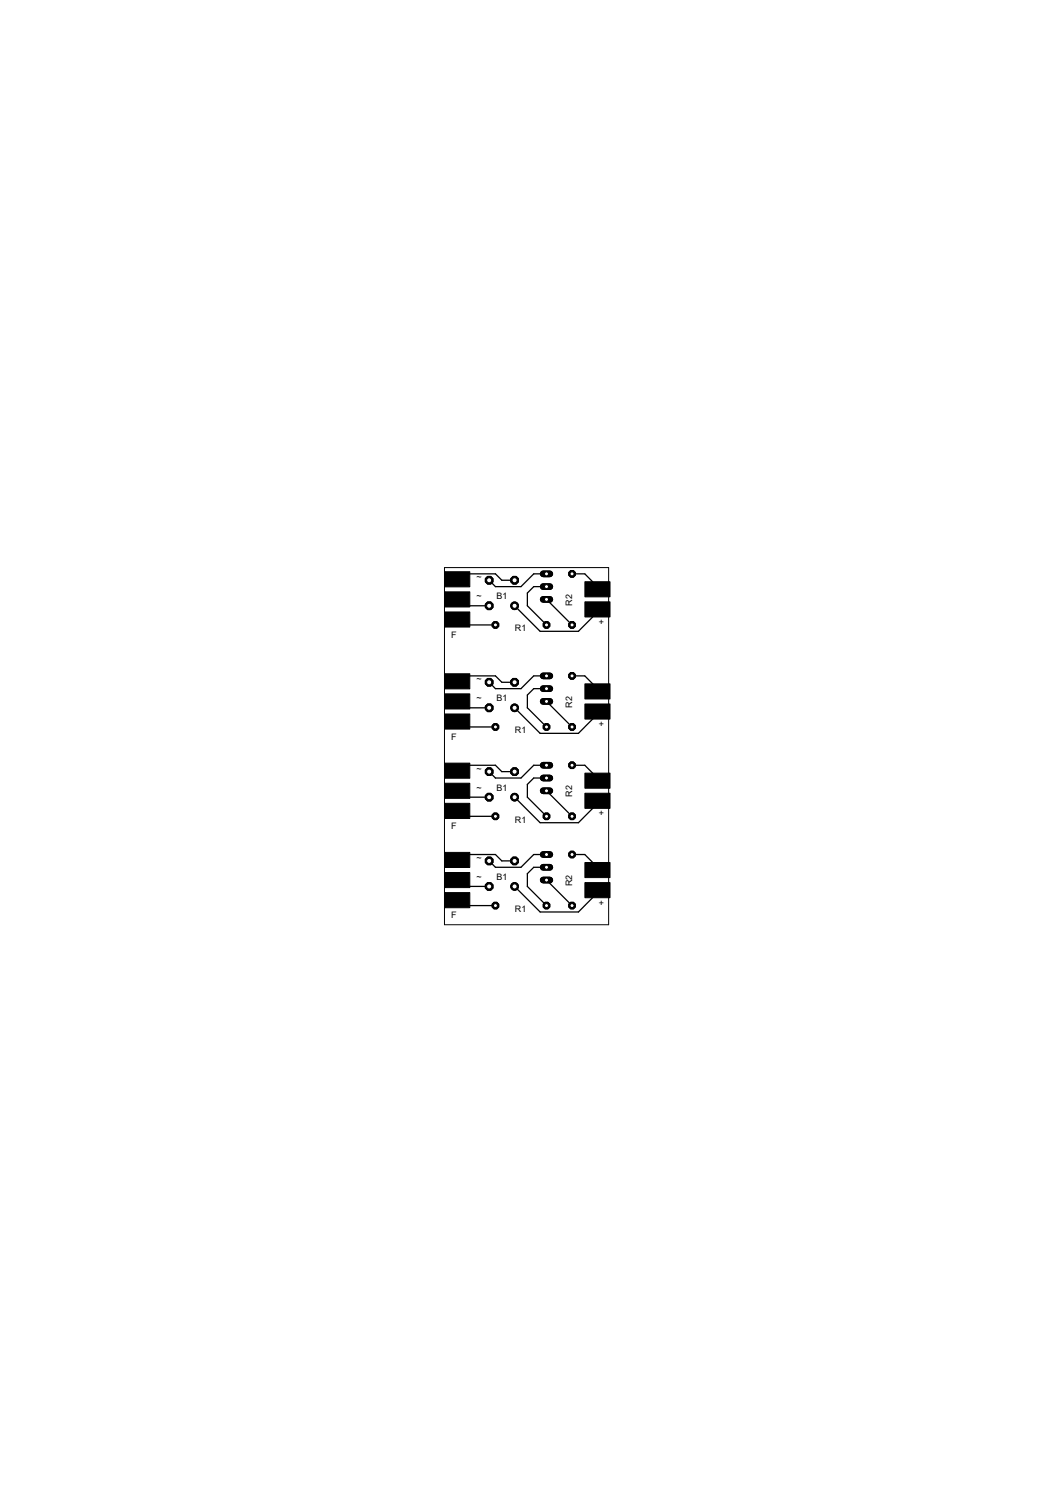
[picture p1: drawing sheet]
<svg xmlns="http://www.w3.org/2000/svg" width="210mm" height="297mm" viewBox="0 0 210 297" stroke-linecap="round" stroke-linejoin="round" font-family="sans-serif">
<defs><g id="words">
<g font-size="2">
<text x="94.8" y="115.4">~</text>
<text x="94.8" y="119.3">~</text>
<text x="98.8" y="119.3">B1</text>
<text x="102.4" y="125.6">R1</text>
<text x="113.8" y="120.5" transform="rotate(-90 113.8 120.5)">R2</text>
<text x="119.1" y="124.3">+</text>
<text x="89.7" y="126.9">F</text>
<text x="94.8" y="135.7">~</text>
<text x="94.8" y="139.6">~</text>
<text x="98.8" y="139.6">B1</text>
<text x="113.8" y="140.8" transform="rotate(-90 113.8 140.8)">R2</text>
<text x="89.7" y="147.2">F</text>
<text x="102.4" y="145.9">R1</text>
<text x="119.1" y="144.6">+</text>
<text x="94.8" y="153.5">~</text>
<text x="94.8" y="157.3">~</text>
<text x="98.8" y="157.3">B1</text>
<text x="113.8" y="158.6" transform="rotate(-90 113.8 158.6)">R2</text>
<text x="89.7" y="164.9">F</text>
<text x="102.4" y="163.7">R1</text>
<text x="119.1" y="162.4">+</text>
<text x="94.8" y="171.3">~</text>
<text x="94.8" y="175.1">~</text>
<text x="98.8" y="175.1">B1</text>
<text x="113.8" y="176.3" transform="rotate(-90 113.8 176.3)">R2</text>
<text x="89.7" y="182.7">F</text>
<text x="102.4" y="181.4">R1</text>
<text x="119.1" y="180.2">+</text>
</g>
</g></defs>
<circle cx="102.4" cy="176.4" r=".76" fill="#000" stroke="#000" stroke-width=".2"/>
<circle cx="102.4" cy="176.4" r=".51" fill="#fff" stroke="#000" stroke-width=".2"/>
<circle cx="97.3" cy="176.4" r=".83" fill="#000" stroke="#000" stroke-width=".2"/>
<circle cx="97.3" cy="176.4" r=".51" fill="#fff" stroke="#000" stroke-width=".2"/>
<circle cx="97.3" cy="171.3" r=".83" fill="#000" stroke="#000" stroke-width=".2"/>
<circle cx="97.3" cy="171.3" r=".51" fill="#fff" stroke="#000" stroke-width=".2"/>
<circle cx="102.4" cy="171.3" r=".83" fill="#000" stroke="#000" stroke-width=".2"/>
<circle cx="102.4" cy="171.3" r=".51" fill="#fff" stroke="#000" stroke-width=".2"/>
<path d="M108.1 170h1.3" fill="none" stroke="#000" stroke-width="1.3"/>
<circle cx="108.7" cy="170" r=".4" fill="#fff" stroke="#000" stroke-width=".2"/>
<path d="M108.1 175.1h1.3" fill="none" stroke="#000" stroke-width="1.3"/>
<circle cx="108.7" cy="175.1" r=".4" fill="#fff" stroke="#000" stroke-width=".2"/>
<path d="M108.1 172.6h1.3" fill="none" stroke="#000" stroke-width="1.3"/>
<circle cx="108.7" cy="172.6" r=".4" fill="#fff" stroke="#000" stroke-width=".2"/>
<circle cx="108.7" cy="180.2" r=".71" fill="#000" stroke="#000" stroke-width=".2"/>
<circle cx="108.7" cy="180.2" r=".4" fill="#fff" stroke="#000" stroke-width=".2"/>
<circle cx="98.6" cy="180.2" r=".71" fill="#000" stroke="#000" stroke-width=".2"/>
<circle cx="98.6" cy="180.2" r=".4" fill="#fff" stroke="#000" stroke-width=".2"/>
<circle cx="113.8" cy="180.2" r=".71" fill="#000" stroke="#000" stroke-width=".2"/>
<circle cx="113.8" cy="180.2" r=".4" fill="#fff" stroke="#000" stroke-width=".2"/>
<circle cx="113.8" cy="170" r=".71" fill="#000" stroke="#000" stroke-width=".2"/>
<circle cx="113.8" cy="170" r=".4" fill="#fff" stroke="#000" stroke-width=".2"/>
<circle cx="102.4" cy="158.6" r=".76" fill="#000" stroke="#000" stroke-width=".2"/>
<circle cx="102.4" cy="158.6" r=".51" fill="#fff" stroke="#000" stroke-width=".2"/>
<circle cx="97.3" cy="158.6" r=".83" fill="#000" stroke="#000" stroke-width=".2"/>
<circle cx="97.3" cy="158.6" r=".51" fill="#fff" stroke="#000" stroke-width=".2"/>
<circle cx="97.3" cy="153.5" r=".83" fill="#000" stroke="#000" stroke-width=".2"/>
<circle cx="97.3" cy="153.5" r=".51" fill="#fff" stroke="#000" stroke-width=".2"/>
<circle cx="102.4" cy="153.5" r=".83" fill="#000" stroke="#000" stroke-width=".2"/>
<circle cx="102.4" cy="153.5" r=".51" fill="#fff" stroke="#000" stroke-width=".2"/>
<path d="M108.1 152.3h1.3" fill="none" stroke="#000" stroke-width="1.3"/>
<circle cx="108.7" cy="152.3" r=".4" fill="#fff" stroke="#000" stroke-width=".2"/>
<path d="M108.1 157.3h1.3" fill="none" stroke="#000" stroke-width="1.3"/>
<circle cx="108.7" cy="157.3" r=".4" fill="#fff" stroke="#000" stroke-width=".2"/>
<path d="M108.1 154.8h1.3" fill="none" stroke="#000" stroke-width="1.3"/>
<circle cx="108.7" cy="154.8" r=".4" fill="#fff" stroke="#000" stroke-width=".2"/>
<circle cx="108.7" cy="162.4" r=".71" fill="#000" stroke="#000" stroke-width=".2"/>
<circle cx="108.7" cy="162.4" r=".4" fill="#fff" stroke="#000" stroke-width=".2"/>
<circle cx="98.6" cy="162.4" r=".71" fill="#000" stroke="#000" stroke-width=".2"/>
<circle cx="98.6" cy="162.4" r=".4" fill="#fff" stroke="#000" stroke-width=".2"/>
<circle cx="113.8" cy="162.4" r=".71" fill="#000" stroke="#000" stroke-width=".2"/>
<circle cx="113.8" cy="162.4" r=".4" fill="#fff" stroke="#000" stroke-width=".2"/>
<circle cx="113.8" cy="152.3" r=".71" fill="#000" stroke="#000" stroke-width=".2"/>
<circle cx="113.8" cy="152.3" r=".4" fill="#fff" stroke="#000" stroke-width=".2"/>
<circle cx="102.4" cy="140.8" r=".76" fill="#000" stroke="#000" stroke-width=".2"/>
<circle cx="102.4" cy="140.8" r=".51" fill="#fff" stroke="#000" stroke-width=".2"/>
<circle cx="97.3" cy="140.8" r=".83" fill="#000" stroke="#000" stroke-width=".2"/>
<circle cx="97.3" cy="140.8" r=".51" fill="#fff" stroke="#000" stroke-width=".2"/>
<circle cx="97.3" cy="135.7" r=".83" fill="#000" stroke="#000" stroke-width=".2"/>
<circle cx="97.3" cy="135.7" r=".51" fill="#fff" stroke="#000" stroke-width=".2"/>
<circle cx="102.4" cy="135.7" r=".83" fill="#000" stroke="#000" stroke-width=".2"/>
<circle cx="102.4" cy="135.7" r=".51" fill="#fff" stroke="#000" stroke-width=".2"/>
<path d="M108.1 134.5h1.3" fill="none" stroke="#000" stroke-width="1.3"/>
<circle cx="108.7" cy="134.5" r=".4" fill="#fff" stroke="#000" stroke-width=".2"/>
<path d="M108.1 139.6h1.3" fill="none" stroke="#000" stroke-width="1.3"/>
<circle cx="108.7" cy="139.6" r=".4" fill="#fff" stroke="#000" stroke-width=".2"/>
<path d="M108.1 137h1.3" fill="none" stroke="#000" stroke-width="1.3"/>
<circle cx="108.7" cy="137" r=".4" fill="#fff" stroke="#000" stroke-width=".2"/>
<circle cx="108.7" cy="144.6" r=".71" fill="#000" stroke="#000" stroke-width=".2"/>
<circle cx="108.7" cy="144.6" r=".4" fill="#fff" stroke="#000" stroke-width=".2"/>
<circle cx="98.6" cy="144.6" r=".71" fill="#000" stroke="#000" stroke-width=".2"/>
<circle cx="98.6" cy="144.6" r=".4" fill="#fff" stroke="#000" stroke-width=".2"/>
<circle cx="113.8" cy="144.6" r=".71" fill="#000" stroke="#000" stroke-width=".2"/>
<circle cx="113.8" cy="144.6" r=".4" fill="#fff" stroke="#000" stroke-width=".2"/>
<circle cx="113.8" cy="134.5" r=".71" fill="#000" stroke="#000" stroke-width=".2"/>
<circle cx="113.8" cy="134.5" r=".4" fill="#fff" stroke="#000" stroke-width=".2"/>
<circle cx="102.4" cy="120.5" r=".76" fill="#000" stroke="#000" stroke-width=".2"/>
<circle cx="102.4" cy="120.5" r=".51" fill="#fff" stroke="#000" stroke-width=".2"/>
<circle cx="97.3" cy="120.5" r=".83" fill="#000" stroke="#000" stroke-width=".2"/>
<circle cx="97.3" cy="120.5" r=".51" fill="#fff" stroke="#000" stroke-width=".2"/>
<circle cx="97.3" cy="115.4" r=".83" fill="#000" stroke="#000" stroke-width=".2"/>
<circle cx="97.3" cy="115.4" r=".51" fill="#fff" stroke="#000" stroke-width=".2"/>
<circle cx="102.4" cy="115.4" r=".83" fill="#000" stroke="#000" stroke-width=".2"/>
<circle cx="102.4" cy="115.4" r=".51" fill="#fff" stroke="#000" stroke-width=".2"/>
<path d="M108.1 114.2h1.3" fill="none" stroke="#000" stroke-width="1.3"/>
<circle cx="108.7" cy="114.2" r=".4" fill="#fff" stroke="#000" stroke-width=".2"/>
<path d="M108.1 119.3h1.3" fill="none" stroke="#000" stroke-width="1.3"/>
<circle cx="108.7" cy="119.3" r=".4" fill="#fff" stroke="#000" stroke-width=".2"/>
<path d="M108.1 116.7h1.3" fill="none" stroke="#000" stroke-width="1.3"/>
<circle cx="108.7" cy="116.7" r=".4" fill="#fff" stroke="#000" stroke-width=".2"/>
<circle cx="108.7" cy="124.3" r=".71" fill="#000" stroke="#000" stroke-width=".2"/>
<circle cx="108.7" cy="124.3" r=".4" fill="#fff" stroke="#000" stroke-width=".2"/>
<circle cx="98.6" cy="124.3" r=".71" fill="#000" stroke="#000" stroke-width=".2"/>
<circle cx="98.6" cy="124.3" r=".4" fill="#fff" stroke="#000" stroke-width=".2"/>
<circle cx="113.8" cy="124.3" r=".71" fill="#000" stroke="#000" stroke-width=".2"/>
<circle cx="113.8" cy="124.3" r=".4" fill="#fff" stroke="#000" stroke-width=".2"/>
<circle cx="113.8" cy="114.2" r=".71" fill="#000" stroke="#000" stroke-width=".2"/>
<circle cx="113.8" cy="114.2" r=".4" fill="#fff" stroke="#000" stroke-width=".2"/>
<g fill="#000" stroke="#000" stroke-width=".2">
<path d="M88.5 113.7h5v3.1h-5zM88.5 117.8h5v3h-5zM116.4 119.7h5v3h-5zM116.4 115.7h5v3h-5zM88.5 134h5v3.1h-5zM88.5 138h5v3.1h-5zM88.5 121.8h5v3h-5zM116.4 136.1h5v3h-5zM88.5 151.8h5v3h-5zM88.5 155.8h5v3h-5zM88.5 159.8h5v3h-5zM88.5 142h5v3.1h-5z"/>
<path d="M116.4 157.8h5v3h-5zM116.4 153.8h5v3h-5zM116.4 140.1h5v3h-5zM88.5 169.6h5v3h-5zM88.5 173.6h5v3h-5zM88.5 177.6h5v3h-5zM116.4 175.6h5v3h-5zM116.4 171.6h5v3h-5z"/>
</g>
<g fill="none" stroke="#000" stroke-width=".25">
<path d="M91 115.3v-1.1h7.6l1.2 1.2h2.6M91 119.3l1.2 1.2h5.1M108.7 116.7h-2.5l-1.3 1.3v2.5l3.8 3.8M108.7 114.2h-2.5l-2.5 2.5h-5.1l-1.3-1.3M108.7 119.3l5.1 5M113.8 114.2h2.6l2.5 2.5v.5M91 123.3v1h7.6M91 135.6v-1.1h7.6l1.2 1.2h2.6M91 139.6l1.2 1.2h5.1M102.4 120.5l5.1 5.1h7.6l3.8-3.8v-1.3M108.7 137h-2.5l-1.3 1.3v2.5l3.8 3.8M108.7 134.5h-2.5l-2.5 2.5h-5.1l-1.3-1.3"/>
<path d="M108.7 139.6l5.1 5M113.8 134.5h2.6l2.5 2.5v.6M91 143.6v1h7.6M91 153.3v-1h7.6l1.2 1.2h2.6M91 157.3l1.2 1.3h5.1M102.4 140.8l5.1 5.1h7.6l3.8-3.8v-.5M102.4 158.6l5.1 5.1h7.6l3.8-3.8v-.6M108.7 154.8h-2.5l-1.3 1.3v2.5l3.8 3.8M108.7 152.3h-2.5l-2.5 2.5h-5.1l-1.3-1.3M108.7 157.3l5.1 5.1M113.8 152.3h2.6l2.5 2.5v.5M91 171.1v-1.1h7.6l1.2 1.3h2.6"/>
<path d="M91 179.1v1.1h7.6M91 161.3v1.1h7.6M91 175.1l1.2 1.3h5.1M102.4 176.4l5.1 5h7.6l3.8-3.8v-.5M108.7 170h-2.5l-2.5 2.6h-5.1l-1.3-1.3M108.7 172.6h-2.5l-1.3 1.2v2.6l3.8 3.8M108.7 175.1l5.1 5.1M113.8 170h2.6l2.5 2.6v.5"/>
</g>
<circle cx="102.4" cy="176.4" r=".76" fill="#000" stroke="#000" stroke-width=".2"/>
<circle cx="102.4" cy="176.4" r=".51" fill="#fff" stroke="#000" stroke-width=".2"/>
<circle cx="97.3" cy="176.4" r=".83" fill="#000" stroke="#000" stroke-width=".2"/>
<circle cx="97.3" cy="176.4" r=".51" fill="#fff" stroke="#000" stroke-width=".2"/>
<circle cx="97.3" cy="171.3" r=".83" fill="#000" stroke="#000" stroke-width=".2"/>
<circle cx="97.3" cy="171.3" r=".51" fill="#fff" stroke="#000" stroke-width=".2"/>
<circle cx="102.4" cy="171.3" r=".83" fill="#000" stroke="#000" stroke-width=".2"/>
<circle cx="102.4" cy="171.3" r=".51" fill="#fff" stroke="#000" stroke-width=".2"/>
<path d="M108.1 170h1.3" fill="none" stroke="#000" stroke-width="1.3"/>
<circle cx="108.7" cy="170" r=".4" fill="#fff" stroke="#000" stroke-width=".2"/>
<path d="M108.1 175.1h1.3" fill="none" stroke="#000" stroke-width="1.3"/>
<circle cx="108.7" cy="175.1" r=".4" fill="#fff" stroke="#000" stroke-width=".2"/>
<path d="M108.1 172.6h1.3" fill="none" stroke="#000" stroke-width="1.3"/>
<circle cx="108.7" cy="172.6" r=".4" fill="#fff" stroke="#000" stroke-width=".2"/>
<circle cx="108.7" cy="180.2" r=".71" fill="#000" stroke="#000" stroke-width=".2"/>
<circle cx="108.7" cy="180.2" r=".4" fill="#fff" stroke="#000" stroke-width=".2"/>
<circle cx="98.6" cy="180.2" r=".71" fill="#000" stroke="#000" stroke-width=".2"/>
<circle cx="98.6" cy="180.2" r=".4" fill="#fff" stroke="#000" stroke-width=".2"/>
<circle cx="113.8" cy="180.2" r=".71" fill="#000" stroke="#000" stroke-width=".2"/>
<circle cx="113.8" cy="180.2" r=".4" fill="#fff" stroke="#000" stroke-width=".2"/>
<circle cx="113.8" cy="170" r=".71" fill="#000" stroke="#000" stroke-width=".2"/>
<circle cx="113.8" cy="170" r=".4" fill="#fff" stroke="#000" stroke-width=".2"/>
<circle cx="102.4" cy="158.6" r=".76" fill="#000" stroke="#000" stroke-width=".2"/>
<circle cx="102.4" cy="158.6" r=".51" fill="#fff" stroke="#000" stroke-width=".2"/>
<circle cx="97.3" cy="158.6" r=".83" fill="#000" stroke="#000" stroke-width=".2"/>
<circle cx="97.3" cy="158.6" r=".51" fill="#fff" stroke="#000" stroke-width=".2"/>
<circle cx="97.3" cy="153.5" r=".83" fill="#000" stroke="#000" stroke-width=".2"/>
<circle cx="97.3" cy="153.5" r=".51" fill="#fff" stroke="#000" stroke-width=".2"/>
<circle cx="102.4" cy="153.5" r=".83" fill="#000" stroke="#000" stroke-width=".2"/>
<circle cx="102.4" cy="153.5" r=".51" fill="#fff" stroke="#000" stroke-width=".2"/>
<path d="M108.1 152.3h1.3" fill="none" stroke="#000" stroke-width="1.3"/>
<circle cx="108.7" cy="152.3" r=".4" fill="#fff" stroke="#000" stroke-width=".2"/>
<path d="M108.1 157.3h1.3" fill="none" stroke="#000" stroke-width="1.3"/>
<circle cx="108.7" cy="157.3" r=".4" fill="#fff" stroke="#000" stroke-width=".2"/>
<path d="M108.1 154.8h1.3" fill="none" stroke="#000" stroke-width="1.3"/>
<circle cx="108.7" cy="154.8" r=".4" fill="#fff" stroke="#000" stroke-width=".2"/>
<circle cx="108.7" cy="162.4" r=".71" fill="#000" stroke="#000" stroke-width=".2"/>
<circle cx="108.7" cy="162.4" r=".4" fill="#fff" stroke="#000" stroke-width=".2"/>
<circle cx="98.6" cy="162.4" r=".71" fill="#000" stroke="#000" stroke-width=".2"/>
<circle cx="98.6" cy="162.4" r=".4" fill="#fff" stroke="#000" stroke-width=".2"/>
<circle cx="113.8" cy="162.4" r=".71" fill="#000" stroke="#000" stroke-width=".2"/>
<circle cx="113.8" cy="162.4" r=".4" fill="#fff" stroke="#000" stroke-width=".2"/>
<circle cx="113.8" cy="152.3" r=".71" fill="#000" stroke="#000" stroke-width=".2"/>
<circle cx="113.8" cy="152.3" r=".4" fill="#fff" stroke="#000" stroke-width=".2"/>
<circle cx="102.4" cy="140.8" r=".76" fill="#000" stroke="#000" stroke-width=".2"/>
<circle cx="102.4" cy="140.8" r=".51" fill="#fff" stroke="#000" stroke-width=".2"/>
<circle cx="97.3" cy="140.8" r=".83" fill="#000" stroke="#000" stroke-width=".2"/>
<circle cx="97.3" cy="140.8" r=".51" fill="#fff" stroke="#000" stroke-width=".2"/>
<circle cx="97.3" cy="135.7" r=".83" fill="#000" stroke="#000" stroke-width=".2"/>
<circle cx="97.3" cy="135.7" r=".51" fill="#fff" stroke="#000" stroke-width=".2"/>
<circle cx="102.4" cy="135.7" r=".83" fill="#000" stroke="#000" stroke-width=".2"/>
<circle cx="102.4" cy="135.7" r=".51" fill="#fff" stroke="#000" stroke-width=".2"/>
<path d="M108.1 134.5h1.3" fill="none" stroke="#000" stroke-width="1.3"/>
<circle cx="108.7" cy="134.5" r=".4" fill="#fff" stroke="#000" stroke-width=".2"/>
<path d="M108.1 139.6h1.3" fill="none" stroke="#000" stroke-width="1.3"/>
<circle cx="108.7" cy="139.6" r=".4" fill="#fff" stroke="#000" stroke-width=".2"/>
<path d="M108.1 137h1.3" fill="none" stroke="#000" stroke-width="1.3"/>
<circle cx="108.7" cy="137" r=".4" fill="#fff" stroke="#000" stroke-width=".2"/>
<circle cx="108.7" cy="144.6" r=".71" fill="#000" stroke="#000" stroke-width=".2"/>
<circle cx="108.7" cy="144.6" r=".4" fill="#fff" stroke="#000" stroke-width=".2"/>
<circle cx="98.6" cy="144.6" r=".71" fill="#000" stroke="#000" stroke-width=".2"/>
<circle cx="98.6" cy="144.6" r=".4" fill="#fff" stroke="#000" stroke-width=".2"/>
<circle cx="113.8" cy="144.6" r=".71" fill="#000" stroke="#000" stroke-width=".2"/>
<circle cx="113.8" cy="144.6" r=".4" fill="#fff" stroke="#000" stroke-width=".2"/>
<circle cx="113.8" cy="134.5" r=".71" fill="#000" stroke="#000" stroke-width=".2"/>
<circle cx="113.8" cy="134.5" r=".4" fill="#fff" stroke="#000" stroke-width=".2"/>
<circle cx="102.4" cy="120.5" r=".76" fill="#000" stroke="#000" stroke-width=".2"/>
<circle cx="102.4" cy="120.5" r=".51" fill="#fff" stroke="#000" stroke-width=".2"/>
<circle cx="97.3" cy="120.5" r=".83" fill="#000" stroke="#000" stroke-width=".2"/>
<circle cx="97.3" cy="120.5" r=".51" fill="#fff" stroke="#000" stroke-width=".2"/>
<circle cx="97.3" cy="115.4" r=".83" fill="#000" stroke="#000" stroke-width=".2"/>
<circle cx="97.3" cy="115.4" r=".51" fill="#fff" stroke="#000" stroke-width=".2"/>
<circle cx="102.4" cy="115.4" r=".83" fill="#000" stroke="#000" stroke-width=".2"/>
<circle cx="102.4" cy="115.4" r=".51" fill="#fff" stroke="#000" stroke-width=".2"/>
<path d="M108.1 114.2h1.3" fill="none" stroke="#000" stroke-width="1.3"/>
<circle cx="108.7" cy="114.2" r=".4" fill="#fff" stroke="#000" stroke-width=".2"/>
<path d="M108.1 119.3h1.3" fill="none" stroke="#000" stroke-width="1.3"/>
<circle cx="108.7" cy="119.3" r=".4" fill="#fff" stroke="#000" stroke-width=".2"/>
<path d="M108.1 116.7h1.3" fill="none" stroke="#000" stroke-width="1.3"/>
<circle cx="108.7" cy="116.7" r=".4" fill="#fff" stroke="#000" stroke-width=".2"/>
<circle cx="108.7" cy="124.3" r=".71" fill="#000" stroke="#000" stroke-width=".2"/>
<circle cx="108.7" cy="124.3" r=".4" fill="#fff" stroke="#000" stroke-width=".2"/>
<circle cx="98.6" cy="124.3" r=".71" fill="#000" stroke="#000" stroke-width=".2"/>
<circle cx="98.6" cy="124.3" r=".4" fill="#fff" stroke="#000" stroke-width=".2"/>
<circle cx="113.8" cy="124.3" r=".71" fill="#000" stroke="#000" stroke-width=".2"/>
<circle cx="113.8" cy="124.3" r=".4" fill="#fff" stroke="#000" stroke-width=".2"/>
<circle cx="113.8" cy="114.2" r=".71" fill="#000" stroke="#000" stroke-width=".2"/>
<circle cx="113.8" cy="114.2" r=".4" fill="#fff" stroke="#000" stroke-width=".2"/>
<path d="M88.4 112.9h32.7v71.1h-32.7z" fill="none" stroke="#000" stroke-width=".2"/>
<use href="#words"/>
</svg>
